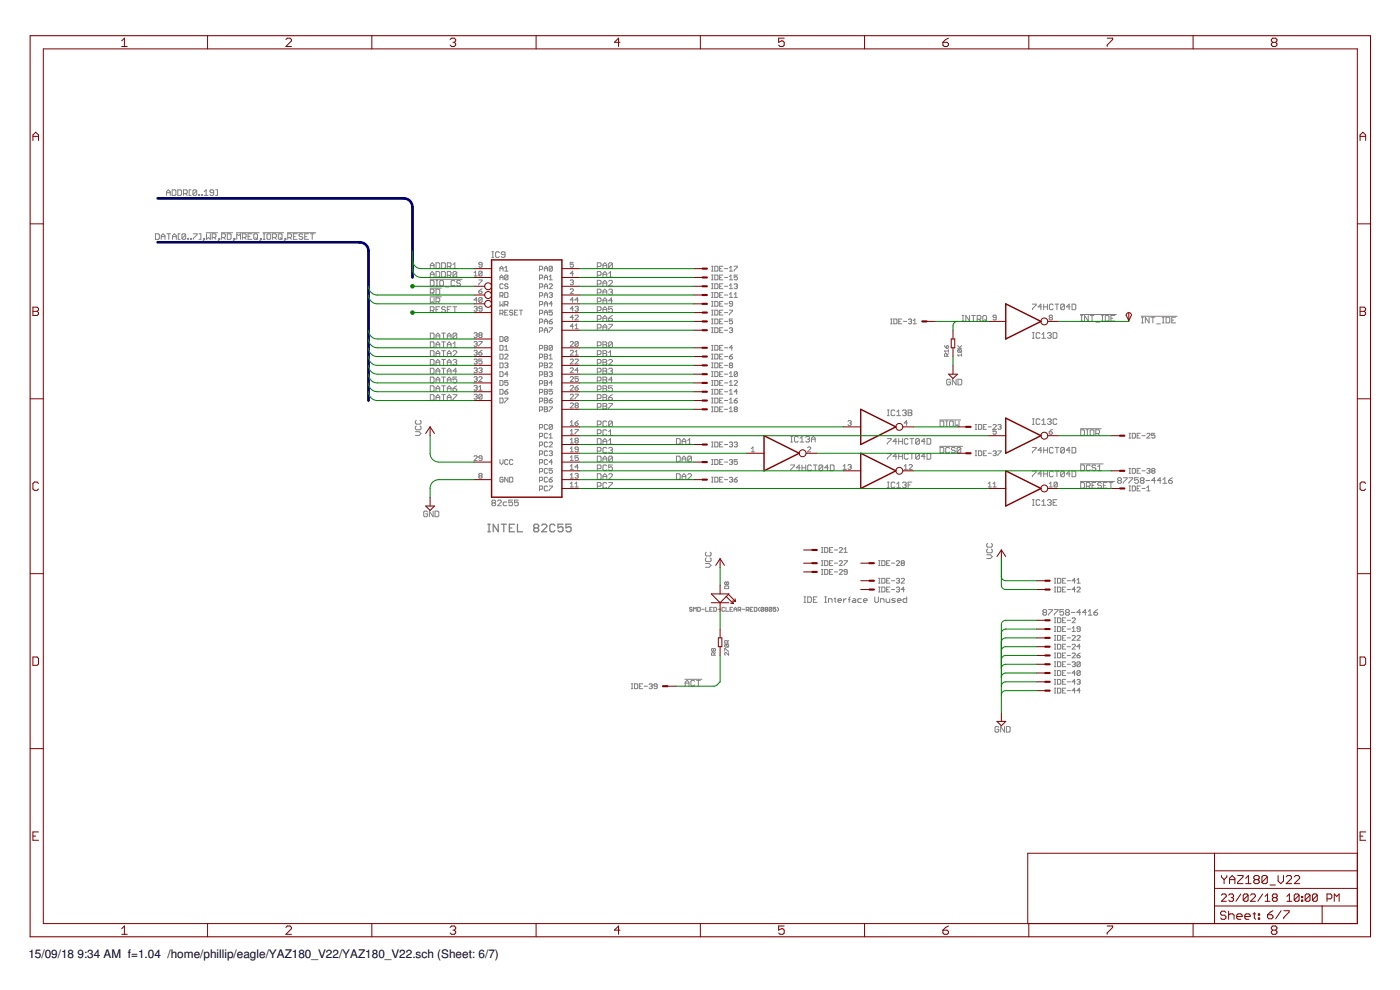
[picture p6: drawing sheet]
<svg xmlns="http://www.w3.org/2000/svg" width="420mm" height="297mm" viewBox="0 0 420 297" stroke-linecap="round" stroke-linejoin="round" font-family="sans-serif">
<defs><g id="words">
<g font-size="3.5">
<text x="8.5" y="287.5">15/09/18</text>
<text x="23.2" y="287.5">9:34 AM f=1.04 /home/phillip/eagle/YAZ180_V22/YAZ180_V22.sch (Sheet: 6/7)</text>
</g>
</g></defs>
<g fill="none" stroke="#808080" stroke-width=".38">
<path d="M146.4 159.6h.8M146.4 157.3h.8M146.8 157.3v2.3M149.5 157.3v2.3l-1.5-2.3v2.3M150.5 157.3h1.5M151.2 157.3v2.3M152.9 158.4h.7M154.4 157.3h-1.5v2.3h1.5M155.3 157.3v2.3h1.5M160.5 158.4l-.4 .4v.4l.4 .4h.8l.4-.4v-.4l-.4-.4M160.5 158.4l-.4-.4v-.3l.4-.4h.8l.4 .4v.3l-.4 .4M160.5 158.4h.8"/>
<path d="M162.6 157.7l.4-.4h.7l.4 .4v.3l-1.5 1.6h1.5M166.5 157.7l-.3-.4h-.8l-.4 .4v1.5l.4 .4h.8l.3-.4M169 157.3h-1.6v1.1l.8-.4h.4l.4 .4v.8l-.4 .4h-.8l-.4-.4M171.4 157.3h-1.5v1.1l.7-.4h.4l.4 .4v.8l-.4 .4h-.8l-.3-.4"/>
</g>
<g fill="none" stroke="#808080" stroke-width=".3">
<path d="M50 58.6v-1.1l.5-.5 .6 .5v1.1M50 57.8h1.1M51.7 57h.8l.3 .2v1.2l-.3 .2h-.8zM53.4 57h.8l.3 .2v1.2l-.3 .2h-.8zM55.1 58.1h.8l.3-.3v-.6l-.3-.2h-.8v1.6M55.6 58.1l.6 .5M57.3 57h-.5v1.6h.5M59 57.2v1.2l-.3 .2h-.5l-.3-.2M59 57.2l-.3-.2h-.5l-.3 .2v1.2M59 57.2l-1.1 1.2M59.6 58.4h.3v.2h-.3zM60.5 58.4h.2v.2h-.2z"/>
<path d="M61.3 58.6h1.1M61.3 57.5l.6-.5v1.6M64.1 57.8h-.8l-.3-.3 .3-.5h.5l.3 .2v1.2l-.3 .2h-.5l-.3-.2M64.7 57h.6v1.6h-.6M46.7 70.1h.8l.3 .3v1.1l-.3 .3h-.8zM48.4 71.8v-1.1l.5-.6 .6 .6v1.1M48.4 71h1.1M50.1 70.1h1.1M50.7 70.1v1.7M51.8 71h1.1M51.8 71.8v-1.1l.5-.6 .6 .6v1.1M54 70.1h-.5v1.7h.5"/>
<path d="M55.7 70.4v1.1l-.2 .3h-.6l-.3-.3M55.7 70.4l-.2-.3h-.6l-.3 .3v1.1M55.7 70.4l-1.1 1.1M56.3 71.5h.3v.3h-.3zM57.2 71.5h.2v.3h-.2zM58 70.1h1.1v.3l-1.1 1.1v.3M59.7 70.1h.6v1.7h-.6M61.1 71.5h.3v.3h-.3zM61.4 71.8l-.5 .6M61.9 69.8h3.4M62 70.1v1.7l.5-.5 .6 .5v-1.7M63.7 71.3h.8l.3-.3v-.6l-.3-.3h-.8v1.7"/>
<path d="M64.2 71.3l.6 .5M65.7 71.5h.3v.3h-.3zM66 71.8l-.6 .6M66.4 69.8h3.4M66.5 71.3h.9l.2-.3v-.6l-.2-.3h-.9v1.7M67.1 71.3l.5 .5M68.2 70.1h.9l.2 .3v1.1l-.2 .3h-.9zM70.2 71.5h.3v.3h-.3zM70.5 71.8l-.6 .6M71 69.8h6.8M71.1 71.8v-1.7l.5 .6 .6-.6v1.7M72.7 71.3h.9l.3-.3v-.6l-.3-.3h-.9v1.7"/>
<path d="M73.3 71.3l.6 .5M74.4 71h.6M75.6 70.1h-1.2v1.7h1.2M76.2 70.4l.2-.3h.6l.3 .3v1.1l-.3 .3h-.6l-.2-.3zM76.7 71.3l.6 .5M78.1 71.5h.3v.3h-.3zM78.4 71.8l-.5 .6M78.9 69.8h6.2M79 71.8h.5M79 70.1h.5M79.3 70.1v1.7M80.1 70.4l.3-.3h.6l.2 .3v1.1l-.2 .3h-.6l-.3-.3z"/>
<path d="M81.8 71.3h.9l.3-.3v-.6l-.3-.3h-.9v1.7M82.4 71.3l.6 .5M83.5 70.4l.3-.3h.6l.2 .3v1.1l-.2 .3h-.6l-.3-.3zM84.1 71.3l.5 .5M85.5 71.5h.3v.3h-.3zM85.8 71.8l-.6 .6M86.3 69.8h8.5M86.4 71.3h.8l.3-.3v-.6l-.3-.3h-.8v1.7M86.9 71.3l.6 .5M88.1 71h.5M89.2 70.1h-1.1v1.7h1.1M90.9 70.4l-.3-.3h-.6l-.3 .3 .3 .6h.6l.3 .3-.3 .5h-.6l-.3-.3"/>
<path d="M91.5 71h.5M92.6 70.1h-1.1v1.7h1.1M93.2 70.1h1.1M93.7 70.1v1.7M129.1 79.7h1.2M130.9 78.8h.8l.3 .3v1.1l-.3 .3h-.8zM132.5 78.8h.9l.3 .3v1.1l-.3 .3h-.9zM134.2 80h.9l.3-.3v-.6l-.3-.3h-.9v1.7M134.8 80l.6 .5M136 79.4l.5-.6v1.7M144.7 79.5h-.7l-.3-.3 .3-.5h.4l.3 .3v.9l-.3 .3h-.4l-.3-.3M147.6 77.2h.6"/>
<path d="M147.6 75.5h.6M147.9 75.5v1.7M149.9 75.8l-.3-.3h-.6l-.3 .3v1.2l.3 .2h.6l.3-.2M151.6 76.4h-.9l-.3-.3 .3-.6h.6l.3 .3v1.2l-.3 .2h-.6l-.3-.2M172.1 78.7h-1v.8l.5-.3 .5 .3-.2 .7h-.5l-.3-.3M179.3 80h.8l.3-.3v-.6l-.3-.3h-.8v1.7M181 79.7h1.1M183.8 79.1l-.3-.3h-.6l-.2 .3v1.1M183.8 79.1v1.1l-.3 .3h-.6l-.2-.3M183.8 79.1l-1.1 1.1M213.5 79.9h.5M213.8 79.9v1.4"/>
<path d="M214.5 79.9h.7l.3 .2v1l-.3 .2h-.7zM216.9 79.9h-.9v1.4h.9M220.3 79.9h1l-1 1.4M129.1 86.4h3.4M129.1 89.1h3.4M129.1 83.8h9.6M129.1 93.2h.9l.3-.3v-.6l-.3-.3h-.9v1.7M129.1 80.5v-1.1l.6-.6 .6 .6v1.1M129.1 83.2v-1.2l.6-.5 .6 .5v1.2M129.1 84.1h.9l.3 .3v1.1l-.3 .3h-.9zM129.1 87.9h.9l.3-.3v-.6l-.3-.2h-.9v1.6M129.1 89.4v1.7l.6-.6 .6 .6v-1.7"/>
<path d="M129.1 99.9h.9l.3 .3v1.1l-.3 .3h-.9zM129.1 82.3h1.2M129.7 87.9l.6 .5M129.7 93.2l.6 .5M130.9 92.9h.5M130.9 81.5h.8l.3 .3v1.1l-.3 .3h-.8zM130.9 86.8h.8l.3 .2v1.2l-.3 .2h-.8zM130.9 90.5h.8l.3-.3v-.5l-.3-.3h-.8v1.7M130.9 85.8h.5M130.9 84.1h.5M131.1 84.1v1.7M131.4 90.5l.6 .6"/>
<path d="M132 92h-1.1v1.7h1.1M132 84.4l.2-.3h.6l.3 .3v1.1l-.3 .3h-.6l-.2-.3zM132.5 81.5h.9l.3 .3v1.1l-.3 .3h-.9zM132.5 99.9h1.2M133.1 99.9v1.7M133.7 92.3l-.3-.3h-.6l-.3 .3 .3 .6h.6l.3 .3-.3 .5h-.6l-.3-.3M133.7 86.1h1.1M134.2 92.9h.6M134.2 82.6h.9l.3-.3v-.5l-.3-.3h-.9v1.7M134.8 82.6l.6 .6M135.4 92h-1.2v1.7h1.2M136 92h1.1"/>
<path d="M136 80.5h1.1M136.5 84.4l-.3-.3h-.5l-.3 .3v1.1l.3 .3h.5l.3-.3M136.5 92v1.7M137.1 81.8v1.1l-.3 .3h-.6l-.2-.3M137.1 81.8l-.3-.3h-.6l-.2 .3v1.1M137.1 81.8l-1.1 1.1M138.2 84.4l-.3-.3h-.5l-.3 .3 .3 .6h.5l.3 .2-.3 .6h-.5l-.3-.3M142.3 81.9l.4-.5v1.4M142.3 82.8h.9M142.3 92.2l.2-.3h.5l.2 .3-.2 .4M142.7 92.6h.3M143 92.6l.2 .3-.2 .5h-.5l-.2-.3"/>
<path d="M143.2 90h-.9l.7-.7v1.4M143.7 84h1l-1 1.4M143.7 87.4h.7l.3 .4-.3 .3h-.4l-.3-.3zM144.7 81.6v1l-.3 .2-.7-.2M144.7 81.6l-.3-.2-.7 .2v1M144.7 89.5l-.3-.2-.7 .2v1M144.7 92.6h-.7l-.3-.2 .3-.5h.4l.3 .3v.9l-.3 .3h-.4l-.3-.3M144.7 89.5v1l-.3 .2-.7-.2M144.7 81.6l-1 1M144.7 86.6l-1 .8M144.7 89.5l-1 1M150 81.3v-.9l.5-.5 .5 .5v.9"/>
<path d="M150 84v-1l.5-.5 .5 .5v1M150 88.8h.7l.3-.3-.3-.7h-.7v1.4M150 90.4v1.5l.5-.5 .5 .5v-1.5M150 94h.7l.3-.2-.3-.7h-.7v1.4M150 83.2h1M150 80.6h1M150.5 88.8l.5 .4M150.5 94l.5 .5M151 85.4l-.3-.2h-.4l-.3 .2v1l.3 .2h.4l.3-.2M151.5 87.8h.7l.2 .2v1l-.2 .2h-.7zM151.5 91.4h.7l.2-.7-.2-.3h-.7v1.5M151.5 81.3h.9"/>
<path d="M151.5 80.4l.5-.5v1.4M151.5 93.8h.5M152 91.4l.4 .5M152.4 82.8l-.2-.3-.7 .3v.9M152.4 85.4l-.2-.2h-.5l-.2 .2 .2 .5 .7 .2-.2 .5h-.5l-.2-.2M152.4 93.1h-.9v1.4h.9M152.4 82.8v.9l-.2 .3-.7-.3M152.4 82.8l-.9 .9M153.9 93.3l-.2-.2h-.5l-.3 .2 .3 .5h.5l.2 .2-.2 .5h-.5l-.3-.2M154.4 93.8h.5M155.4 93.1h-1v1.4h1M155.9 93.1h.9"/>
<path d="M156.3 93.1v1.4M161.9 83.5h.7l.3-.7-.3-.3h-.7v1.5M161.9 86.1h.7l.3-.2-.3-.7h-.7v1.4M161.9 96.7h.7l.3-.8-.3-.2h-.7v1.5M161.9 80.9h.7l.3-.3-.3-.7h-.7v1.4M161.9 88.8h.7l.3-.3-.3-.7h-.7v1.4M161.9 91.4h.7l.3-.7-.3-.3h-.7v1.5M161.9 94h.7l.3-.2-.3-.7h-.7v1.4M161.9 99.3h.7l.3-.2-.3-.8h-.7v1.5M163.4 83.2h.9M163.4 80.6h.9M163.4 85.9h.9"/>
<path d="M163.4 81.3v-.9l.4-.5 .5 .5v.9M163.4 84v-1l.4-.5 .5 .5v1M163.4 86.6v-1l.4-.4 .5 .4v1M163.4 89.2v-.9l.4-.5 .5 .5v.9M163.4 91.9v-1l.4-.5 .5 .5v1M163.4 94.5v-.9l.4-.5 .5 .5v.9M163.4 97.2v-1l.4-.5 .5 .5v1M163.4 99.8v-1l.4-.5 .5 .5v1M163.4 88.5h.9M163.4 91.2h.9M163.4 93.8h.9M163.4 96.4h.9"/>
<path d="M163.4 99.1h.9M164.8 84h1M164.8 85.4l.3-.2h.4l.3 .2-1 1.2h1M164.8 96.4h.7l.3 .5-.7 .3-.3-.3zM164.8 98.3h1l-1 1.5M164.8 88l.7-.2 .3 .2-.3 .5M164.8 83l.5-.5v1.5M165.3 88.5h.2M165.5 88.5l.3 .3-.3 .4-.7-.2M165.8 80.1v1l-.3 .2h-.4l-.3-.2M165.8 80.1l-.3-.2h-.4l-.3 .2v1M165.8 93.1h-1v.7l.5-.2 .5 .2-.3 .7h-.4l-.3-.2"/>
<path d="M165.8 80.1l-1 1M165.8 91.2h-1l.7-.8v1.5M165.8 95.7l-1 .7M171.1 84.2l.3-.2h.5l.2 .2-.2 .5M171.1 86.9l.3-.3h.5l.2 .3-1 1.2h1M171.6 84.7h.3M171.9 84.7l.2 .3-.2 .4-.8-.2M172.1 90h-1l.8-.7v1.4M172.1 82.1h-1l.8-.7v1.4M172.1 92.6h-1l.8-.7v1.5M172.1 95.3h-1l.8-.7v1.4M172.1 97.9h-1l.8-.7v1.4"/>
<path d="M172.6 94.8l.2-.2 .7 .2v.2l-.9 1h.9M172.6 92.2l.2-.3h.5l.2 .3-.2 .4M172.6 97.7l.5-.5v1.4M172.6 98.6h.9M173.1 92.6h.2M173.3 92.6l.2 .3-.2 .5h-.5l-.2-.3M173.5 90h-.9l.7-.7v1.4M179.3 93.2h.8l.3-.3v-.6l-.3-.3h-.8v1.7M179.3 90.5h.8l.3-.3v-.5l-.3-.3h-.8v1.7M179.3 98.4h.8l.3-.3v-.5l-.3-.3h-.8v1.7M179.3 85.2h.8l.3-.2v-.6l-.3-.3h-.8v1.7M179.3 82.6h.8l.3-.3v-.5l-.3-.3h-.8v1.7"/>
<path d="M179.3 87.9h.8l.3-.3v-.6l-.3-.2h-.8v1.6M179.3 95.8h.8l.3-.3v-.5l-.3-.3h-.8v1.7M181 92.9h1.1M181 85.8v-1.1l.5-.6 .6 .6v1.1M181 96.4v-1.2l.5-.5 .6 .5v1.2M181 82.3h1.1M181 85h1.1M181 80.5v-1.1l.5-.6 .6 .6v1.1M181 83.2v-1.2l.5-.5 .6 .5v1.2M181 88.4v-1.1l.5-.5 .6 .5v1.1M181 91.1v-1.1l.5-.6 .6 .6v1.1M181 93.7v-1.1l.5-.6 .6 .6v1.1"/>
<path d="M181 99v-1.1l.5-.6 .6 .6v1.1M181 87.6h1.1M181 90.2h1.1M181 95.5h1.1M181 98.1h1.1M182.7 83.2h1.1M182.7 87l.2-.2h.6l.3 .2-.3 .6M182.7 84.4l.2-.3h.6l.3 .3v.3l-1.1 1.1h1.1M182.7 95.5h.8l.3 .6-.3 .3h-.6l-.2-.3zM182.7 97.3h1.1v.3l-1.1 1.1v.3M182.7 82l.5-.5v1.7M183.2 87.6h.3"/>
<path d="M183.5 87.6l.3 .3-.3 .5h-.6l-.2-.2M183.8 92h-1.1v.9l.8-.3 .3 .3v.5l-.3 .3h-.6l-.2-.3M183.8 94.7l-1.1 .8M183.8 90.2h-1.1l.8-.8v1.7M213.5 82.5h.5M213.5 84h.5M213.5 81.3h.5M213.5 85.2h.5M213.5 86.6h.5M213.5 99.8h.5M213.5 87.8h.5M213.5 89.2h.5"/>
<path d="M213.5 90.4h.5M213.5 93.1h.5M213.5 94.5h.5M213.5 91.9h.5M213.5 95.7h.5M213.5 97.2h.5M213.5 98.3h.5M213.8 82.5v1.5M213.8 85.2v1.4M213.8 87.8v1.4M213.8 90.4v1.5M213.8 93.1v1.4"/>
<path d="M213.8 95.7v1.5M213.8 98.3v1.5M214.5 82.5h.7l.3 .3v.9l-.3 .3h-.7zM214.5 85.2h.7l.3 .2v1l-.3 .2h-.7zM214.5 98.3h.7l.3 .3v.9l-.3 .3h-.7zM214.5 87.8h.7l.3 .2v1l-.3 .2h-.7zM214.5 90.4h.7l.3 .3v1l-.3 .2h-.7zM214.5 93.1h.7l.3 .2v1l-.3 .2h-.7zM214.5 95.7h.7l.3 .2v1l-.3 .3h-.7zM216 83.2h.5M216 80.6h.5M216 85.9h.5"/>
<path d="M216 88.5h.5M216 91.2h.5M216 93.8h.5M216 96.4h.5M216 99.1h.5M216.9 82.5h-.9v1.5h.9M216.9 85.2h-.9v1.4h.9M216.9 98.3h-.9v1.5h.9M216.9 87.8h-.9v1.4h.9M216.9 90.4h-.9v1.5h.9M216.9 93.1h-.9v1.4h.9M216.9 95.7h-.9v1.5h.9"/>
<path d="M217.4 83.2h1M217.4 80.6h1M217.4 85.9h1M217.4 88.5h1M217.4 91.2h1M217.4 93.8h1M217.4 96.4h1M217.4 99.1h1M218.9 84h1M218.9 81.3h1M218.9 86.6h1M218.9 89.2h1"/>
<path d="M218.9 93.1h1l-1 1.4M218.9 98.6l.2-.3h.5l.3 .3-.3 .5M218.9 88.3l.5-.5v1.4M218.9 80.4l.5-.5v1.4M218.9 83l.5-.5v1.5M218.9 85.6l.5-.4v1.4M219.4 99.1h.2M219.6 99.1l.3 .2-.3 .5h-.5l-.2-.3M219.9 91.2h-.8l-.2-.3 .2-.5 .8 .3v1l-.3 .2-.7-.2M219.9 95.7h-1v.7l.7-.2 .3 .2v.5l-.3 .3-.7-.3M220.3 85.4l.3-.2h.5l.2 .2-.2 .5M220.3 89.2h1"/>
<path d="M220.3 88.3l.5-.5v1.4M220.8 85.9h.3M221.1 85.9l.2 .2-.2 .5h-.5l-.3-.2M221.3 82.5h-1v.7l.5-.2 .5 .2-.2 .8-.8-.3M267.3 95.7h.5M267.3 97.2h.5M267.5 95.7v1.5M268.2 95.7h.8l.2 .2v1l-.2 .3h-.8zM269.7 96.4h.5M270.7 95.7h-1v1.5h1M271.1 96.4h1M272.6 95.9l.7-.2 .3 .2-.3 .5"/>
<path d="M273.1 96.4h.2M273.3 96.4l.3 .3-.3 .5-.7-.3M274.1 97.2h.9M274.1 96.2l.5-.5v1.5M288.7 94.7h.6M288.7 96.4h.6M289 94.7v1.7M291 94.7v1.7l-1.1-1.7v1.7M291.6 94.7h1.1M292.1 94.7v1.7M293.3 95.8h.8l.3-.3v-.5l-.3-.3h-.8v1.7M293.8 95.8l.6 .6"/>
<path d="M295.3 94.7h.5l.3 .3v1.1l-.3 .3h-.5l-.3-.3v-1.1zM295.5 95.8l.6 .6M299 95.3h-.7l-.3-.3 .3-.4 .7 .2v1l-.3 .2-.7-.2M309.8 91.2h1.2v.3l-1.2 1.1v.3M309.8 99.8h.6M310.1 99.8v1.7M312.7 92.1h-1.2l.9-.9v1.7M313.2 91.2v1.7M313.2 92.1h1.1M314.3 91.2v1.7M315.1 95.3l-.2 .2 .2 .5 .7-.2-.2-.5M315.1 95.3l-.2-.3 .2-.4 .7 .2-.2 .5"/>
<path d="M315.1 95.3h.5M316.1 91.5l-.3-.3h-.6l-.3 .3v1.1l.3 .3h.6l.3-.3M316.1 99.8h.8l.3 .3v1.1l-.3 .3h-.8zM316.6 91.2h1.2M317.2 91.2v1.7M319.4 91.5l-.2-.3h-.6l-.3 .3v1.1M319.4 91.5v1.1l-.2 .3h-.6l-.3-.3M319.4 91.5l-1.1 1.1M321.2 92.1h-1.2l.9-.9v1.7M321.7 91.2h.9l.3 .3v1.1l-.3 .3h-.9zM324.3 94.4h10.7M324.3 94.7h.6"/>
<path d="M324.3 96.4h.6M324.6 94.7v1.7M326.6 94.7v1.7l-1.1-1.7v1.7M327.2 94.7h1.1M327.7 94.7v1.7M328.9 96.6h1.1M330.6 94.7h.5M330.6 96.4h.5M330.9 94.7v1.7M331.7 94.7h.8l.3 .3v1.1l-.3 .3h-.8zM333.4 95.5h.6M334.5 94.7h-1.1v1.7h1.1"/>
<path d="M342.5 94.9h10.8M342.6 96.9h.6M342.6 95.2h.6M342.9 95.2v1.7M344.8 95.2v1.7l-1.1-1.7v1.7M345.4 95.2h1.1M346 95.2v1.7M347.1 97.2h1.2M348.8 96.9h.6M348.8 95.2h.6M349.1 95.2v1.7M349.9 95.2h.9l.3 .3v1.1l-.3 .3h-.9z"/>
<path d="M351.7 96h.5M352.8 95.2h-1.1v1.7h1.1M129.1 105.2h.9l.3 .3v1.1l-.3 .3h-.9zM129.1 102.6h.9l.3 .3v1.1l-.3 .3h-.9zM129.1 107.9h.9l.3 .2v1.2l-.3 .2h-.9zM129.1 110.5h.9l.3 .3v1.1l-.3 .3h-.9zM129.1 113.1h.9l.3 .3v1.1l-.3 .3h-.9zM129.1 115.8h.9l.3 .3v1.1l-.3 .3h-.9zM129.1 118.4h.9l.3 .3v1.1l-.3 .3h-.9zM130.9 101.6v-1.1l.5-.6 .6 .6v1.1M130.9 104.3v-1.2l.5-.5 .6 .5v1.2M130.9 106.9v-1.1l.5-.6 .6 .6v1.1"/>
<path d="M130.9 109.5v-1.1l.5-.5 .6 .5v1.1M130.9 112.2v-1.1l.5-.6 .6 .6v1.1M130.9 114.8v-1.1l.5-.6 .6 .6v1.1M130.9 117.5v-1.2l.5-.5 .6 .5v1.2M130.9 100.8h1.1M130.9 103.4h1.1M130.9 106.1h1.1M130.9 108.7h1.1M130.9 111.3h1.1M130.9 114h1.1M130.9 116.6h1.1M130.9 119.3h1.1"/>
<path d="M132.5 102.6h1.2M132.5 105.2h1.2M132.5 107.9h1.2M132.5 110.5h1.2M132.5 113.1h1.2M132.5 115.8h1.2M132.5 118.4h1.2M133.1 102.6v1.7M133.1 105.2v1.7M133.1 107.9v1.6M133.1 110.5v1.7M133.1 113.1v1.7"/>
<path d="M133.1 115.8v1.7M133.1 118.4v1.7M134.2 101.6v-1.1l.6-.6 .6 .6v1.1M134.2 104.3v-1.2l.6-.5 .6 .5v1.2M134.2 106.9v-1.1l.6-.6 .6 .6v1.1M134.2 109.5v-1.1l.6-.5 .6 .5v1.1M134.2 112.2v-1.1l.6-.6 .6 .6v1.1M134.2 114.8v-1.1l.6-.6 .6 .6v1.1M134.2 117.5v-1.2l.6-.5 .6 .5v1.2M134.2 100.8h1.2M134.2 103.4h1.2M134.2 106.1h1.2"/>
<path d="M134.2 108.7h1.2M134.2 111.3h1.2M134.2 114h1.2M134.2 116.6h1.2M134.2 119.3h1.2M136 105.5l.2-.3h.6l.3 .3v.3l-1.1 1.1h1.1M136 103.1l.5-.5v1.7M136 116.6h.8l.3 .6-.3 .3h-.6l-.2-.3zM136 118.4h1.1v.3l-1.1 1.1v.3M136 108.1l.2-.2h.6l.3 .2-.3 .6M136 104.3h1.1M136.5 108.7h.3"/>
<path d="M136.8 108.7l.3 .3-.3 .5h-.6l-.2-.2M137.1 100.2l-.3-.3h-.6l-.2 .3v1.1M137.1 113.1h-1.1v.9l.8-.3 .3 .3v.5l-.3 .3h-.6l-.2-.3M137.1 100.2v1.1l-.3 .3h-.6l-.2-.3M137.1 100.2l-1.1 1.1M137.1 111.3h-1.1l.8-.8v1.7M137.1 115.8l-1.1 .8M142.3 113.3l.2-.3h.5l.2 .3-.2 .4M142.3 100.1l.2-.3h.5l.2 .3-.2 .4M142.3 102.7l.7-.2 .2 .2-.2 .5M142.3 105.3l.2-.2h.5l.2 .2-.2 .5M142.3 108l.7-.3 .2 .3-.2 .5"/>
<path d="M142.3 110.6l.7-.2 .2 .2-.2 .5M142.3 115.9l.7-.2 .2 .2-.2 .5M142.3 118.5l.2-.2h.5l.2 .2-.2 .5M142.7 100.5h.3M142.7 103.2h.3M142.7 105.8h.3M142.7 108.5h.3M142.7 111.1h.3M142.7 113.7h.3M142.7 116.4h.3M142.7 119h.3M143 105.8l.2 .3-.2 .5h-.5l-.2-.3"/>
<path d="M143 100.5l.2 .3-.2 .5h-.5l-.2-.3M143 103.2l.2 .2-.2 .5-.7-.2M143 108.5l.2 .2-.2 .5h-.5l-.2-.3M143 111.1l.2 .2-.2 .5-.7-.2M143 113.7l.2 .3-.2 .5h-.5l-.2-.3M143 116.4l.2 .2-.2 .5-.7-.2M143 119l.2 .3-.2 .4-.7-.2M143.7 105.8h.7l.3 .5-.3 .3h-.4l-.3-.3zM143.7 102.5h1l-1 1.4M143.7 110.6l.7-.2 .3 .2-.3 .5M143.7 113.3l.3-.3h.4l.3 .3-1 1.2h1M143.7 117.1h1"/>
<path d="M143.7 116.1l.5-.4v1.4M144 100.5l-.3-.2 .3-.5h.4l.3 .3-.3 .4M144 100.5l-.3 .3 .3 .5h.4l.3-.3-.3-.5M144 100.5h.4M144.2 111.1h.2M144.4 111.1l.3 .2-.3 .5-.7-.2M144.7 107.7h-1v.8l.5-.3 .5 .3-.3 .7h-.4l-.3-.3M144.7 118.5l-.3-.2h-.4l-.3 .2v1M144.7 118.5v1l-.3 .2-.7-.2M144.7 105.1l-1 .7M144.7 118.5l-1 1M150 103.6h.7l.3 .3v.9l-.3 .3h-.7z"/>
<path d="M150 101h.7l.3 .2v1l-.3 .2h-.7zM150 106.3h.7l.3 .2v1l-.3 .2h-.7zM150 108.9h.7l.3 .2v1l-.3 .2h-.7zM150 111.5h.7l.3 .3v1l-.3 .2h-.7zM150 114.2h.7l.3 .2v1l-.3 .2h-.7zM150 116.8h.7l.3 .3v.9l-.3 .3h-.7zM150 119.4h.7l.3 .3v.9l-.3 .3h-.7zM151.5 109.1l.7-.2 .2 .2-.2 .5M151.5 117.5h.7l.2 .5-.7 .3-.2-.3zM151.5 119.4h.9l-.9 1.5M151.5 106.5l.2-.2h.5l.2 .2-.9 1.2h.9M151.5 104.1l.5-.5v1.5"/>
<path d="M151.5 105.1h.9M152 109.6h.2M152.2 109.6l.2 .3-.2 .4-.7-.2M152.4 114.2h-.9v.7l.5-.2 .4 .2-.2 .7h-.5l-.2-.2M152.4 101.2l-.2-.2-.7 .2v1M152.4 101.2v1l-.2 .2h-.5l-.2-.2M152.4 101.2l-.9 1M152.4 112.3h-.9l.7-.8v1.5M152.4 116.8l-.9 .7M161.9 104.6h.7l.3-.7-.3-.3h-.7v1.5M161.9 107.2h.7l.3-.2-.3-.7h-.7v1.4M161.9 109.9h.7l.3-.8-.3-.2h-.7v1.4"/>
<path d="M161.9 112.5h.7l.3-.2-.3-.8h-.7v1.5M161.9 115.1h.7l.3-.2-.3-.7h-.7v1.4M161.9 117.8h.7l.3-.7-.3-.3h-.7v1.5M163.4 116.8h.7l.2 .3-.2 .4 .2 .5-.2 .3h-.7zM163.4 103.6h.7l.2 .3-.2 .5 .2 .4-.2 .3h-.7zM163.4 106.3h.7l.2 .2-.2 .5 .2 .5-.2 .2h-.7zM163.4 108.9h.7l.2 .2-.2 .5 .2 .5-.2 .2h-.7zM163.4 109.6h.7M163.4 111.5h.7l.2 .3-.2 .5 .2 .5-.2 .2h-.7zM163.4 112.3h.7M163.4 114.2h.7l.2 .2-.2 .5 .2 .5-.2 .2h-.7zM163.4 117.5h.7"/>
<path d="M163.4 119.4h.7l.2 .3-.2 .5 .2 .4-.2 .3h-.7zM163.4 104.4h.7M163.4 107h.7M163.4 114.9h.7M164.8 107.7h1M164.8 109.1l.3-.2 .7 .2v.3l-1 .9h1M164.8 111.8l.3-.3h.4l.3 .3-.3 .5M164.8 106.7l.5-.4v1.4M165.3 112.3h.2M165.5 112.3l.3 .2-.3 .5-.7-.2M165.8 103.9v.9l-.3 .3-.7-.3M165.8 103.9l-.3-.3-.7 .3v.9"/>
<path d="M165.8 116.8h-1v.7l.5-.2 .5 .2-.3 .8-.7-.3M165.8 114.9h-1l.7-.7v1.4M165.8 103.9l-1 .9M165.8 119.4l-1 .8M171.1 105.3l.3-.2h.5l.2 .2-1 1.3h1M171.1 102.7l.3-.2 .7 .2v.3l-1 .9h1M171.1 108l.3-.3 .7 .3v.2l-1 1h1M171.1 110.6l.3-.2 .7 .2-1 1.2h1M171.1 113.3l.3-.3h.5l.2 .3-1 1.2h1M171.1 115.9l.3-.2 .7 .2v.2l-1 1h1M171.1 118.5l.3-.2h.5l.2 .2-1 1.2h1M172.6 106.6h.9"/>
<path d="M172.6 108l.2-.3 .7 .3v.2l-.9 1h.9M172.6 118.3h.9l-.9 1.4M172.6 116.4h.7l.2 .5-.7 .2-.2-.2zM172.6 105.6l.5-.5v1.5M173.5 102.7l-.2-.2-.7 .2v1M173.5 102.7v1l-.2 .2-.7-.2M173.5 113h-.9v.7l.5-.2 .4 .2-.2 .8h-.5l-.2-.3M173.5 111.1h-.9l.7-.7v1.4M173.5 102.7l-.9 1M173.5 115.7l-.9 .7M179.3 106.3h.8l.3-.2v-.6l-.3-.3h-.8v1.7M179.3 109h.8l.3-.3v-.6l-.3-.2h-.8v1.6"/>
<path d="M179.3 114.3h.8l.3-.3v-.6l-.3-.3h-.8v1.7M179.3 103.7h.8l.3-.3v-.5l-.3-.3h-.8v1.7M179.3 111.6h.8l.3-.3v-.5l-.3-.3h-.8v1.7M179.3 116.9h.8l.3-.3v-.5l-.3-.3h-.8v1.7M179.3 119.5h.8l.3-.2v-.6l-.3-.3h-.8v1.7M181 102.6h.8l.3 .3-.3 .5 .3 .6-.3 .3h-.8zM181 115.8h.8l.3 .3-.3 .5 .3 .6-.3 .3h-.8zM181 105.2h.8l.3 .3-.3 .6 .3 .5-.3 .3h-.8zM181 103.4h.8M181 106.1h.8M181 107.9h.8l.3 .2-.3 .6 .3 .6-.3 .2h-.8zM181 108.7h.8"/>
<path d="M181 110.5h.8l.3 .3-.3 .5 .3 .6-.3 .3h-.8zM181 111.3h.8M181 113.1h.8l.3 .3-.3 .6 .3 .5-.3 .3h-.8zM181 114h.8M181 116.6h.8M181 118.4h.8l.3 .3-.3 .6 .3 .5-.3 .3h-.8zM181 119.3h.8M182.7 110.8l.2-.3h.6l.3 .3-.3 .5M182.7 106.9h1.1M182.7 108.1l.2-.2h.6l.3 .2v.3l-1.1 1.1h1.1M182.7 119.3h.8l.3 .5-.3 .3h-.6l-.2-.3zM182.7 105.8l.5-.6v1.7"/>
<path d="M183.2 111.3h.3M183.5 111.3l.3 .3-.3 .6h-.6l-.2-.3M183.8 115.8h-1.1v.8l.5-.3 .6 .3v.6l-.3 .3h-.6l-.2-.3M183.8 102.9l-1.1 1.1M183.8 102.9v1.1l-.3 .3h-.6l-.2-.3M183.8 102.9l-.3-.3h-.6l-.2 .3v1.1M183.8 114h-1.1l.8-.9v1.7M183.8 118.4l-1.1 .9M213.5 105.1h.5M213.5 103.6h.5M213.5 107.7h.5M213.5 106.3h.5"/>
<path d="M213.5 110.3h.5M213.5 108.9h.5M213.5 113h.5M213.5 111.5h.5M213.5 115.6h.5M213.5 114.2h.5M213.5 118.3h.5M213.5 116.8h.5M213.5 119.4h.5M213.8 103.6v1.5M213.8 106.3v1.4M213.8 108.9v1.4"/>
<path d="M213.8 111.5v1.5M213.8 114.2v1.4M213.8 116.8v1.5M213.8 119.4v1.5M214.5 103.6h.7l.3 .3v.9l-.3 .3h-.7zM214.5 106.3h.7l.3 .2v1l-.3 .2h-.7zM214.5 108.9h.7l.3 .2v1l-.3 .2h-.7zM214.5 111.5h.7l.3 .3v1l-.3 .2h-.7zM214.5 114.2h.7l.3 .2v1l-.3 .2h-.7zM214.5 116.8h.7l.3 .3v.9l-.3 .3h-.7zM214.5 119.4h.7l.3 .3v.9l-.3 .3h-.7zM216 109.6h.5"/>
<path d="M216 112.3h.5M216 117.5h.5M216 104.4h.5M216 107h.5M216 114.9h.5M216.9 103.6h-.9v1.5h.9M216.9 106.3h-.9v1.4h.9M216.9 108.9h-.9v1.4h.9M216.9 111.5h-.9v1.5h.9M216.9 114.2h-.9v1.4h.9M216.9 116.8h-.9v1.5h.9M216.9 119.4h-.9v1.5h.9"/>
<path d="M217.4 109.6h1M217.4 112.3h1M217.4 117.5h1M217.4 104.4h1M217.4 107h1M217.4 114.9h1M218.9 107h.7l.3 .5-.3 .2h-.5zM218.9 113h1M218.9 115.6h1M218.9 118.3h1M218.9 112l.5-.5v1.5M218.9 114.7l.5-.5v1.4"/>
<path d="M218.9 117.3l.5-.5v1.5M218.9 119.9l.5-.5v1.5M219.1 109.6l-.2 .3 .2 .4 .8-.2-.3-.5M219.1 109.6l-.2-.2 .2-.5 .8 .2-.3 .5M219.1 109.6h.5M219.9 104.4h-1l.7-.8v1.5M219.9 106.3l-1 .7M220.3 114.4l.3-.2 .7 .2v.3l-1 .9h1M221.3 111.8v1l-.2 .2-.8-.2M221.3 111.8l-.2-.3h-.5l-.3 .3v1M221.3 117.5h-1l.8-.7v1.5M221.3 111.8l-1 1"/>
<path d="M221.3 119.4l-1 .8M283.4 103.7l.6 .8M284.2 103.7l.4 .2-.2 .6h-.4zM284.2 106.9v-.6l-.6-.2-.2 .8h1.2M284.6 106.1l-.4 .4M284.6 105.3h-1.2l.4 .4M284.6 104.9v.8M285.2 114.1l-.2-.3h-.6l-.3 .3v1.1l.3 .3h.6l.2-.3v-.6h-.5M286.9 113.8v1.7l-1.1-1.7v1.7M287.4 104.5h1.2M287.4 103.7l.8 .8M287.5 113.8h.9l.2 .3v1.1l-.2 .3h-.9z"/>
<path d="M287.6 104.9l1 .2-.2 .6M287.6 104.9l-.2 .6 .2 .2h.8M287.6 104.9l.8 .8M288.6 106.5h-1.2l.4 .4M288.6 106.1v.8M288.6 103.7l-.6 .6M309.8 101.5h.6M312.1 100.1l-.3-.3h-.6l-.2 .3v1.1l.2 .3h.6l.3-.3M312.7 100.4l.5-.6v1.7M312.7 101.5h1.1M314.4 100.1l.2-.3h.6l.3 .3-.3 .5M314.9 100.6h.3"/>
<path d="M315.2 100.6l.3 .3-.3 .6h-.6l-.2-.3M124.7 129.5h1.1l.5 .6-.5 .5h-1.1M124.9 127.8l-.2 .3v.6l.2 .2h1.2l.2-.2v-.6l-.2-.3M124.9 126.1l-.2 .3v.6l.2 .3h1.2l.2-.3v-.6l-.2-.3M130.9 120.1v-1.1l.5-.6 .6 .6v1.1M134.2 120.1v-1.1l.6-.6 .6 .6v1.1M142.3 137l.2-.2 .7 .2-.9 1.2h.9M144.7 137.5h-.7l-.3-.3 .3-.4 .7 .2v1l-.3 .2-.7-.2M150 137.9v1l.5 .5 .5-.5v-1M152.4 138.2l-.2-.3h-.5l-.2 .3v.9l.2 .3 .7-.3M153.9 138.2l-.2-.3h-.5l-.3 .3v.9l.3 .3 .7-.3M161.9 128.3h.7l.3-.2-.3-.7h-.7v1.4"/>
<path d="M161.9 131h.7l.3-.8-.3-.2h-.7v1.4M161.9 136.2h.7l.3-.2-.3-.7h-.7v1.4M161.9 120.4h.7l.3-.2-.3-.8h-.7v1.5M161.9 123.1h.7l.3-.3-.3-.7h-.7v1.4M161.9 133.6h.7l.3-.2-.3-.8h-.7v1.5M161.9 138.9h.7l.3-.3-.3-.7h-.7v1.5M163.4 122.1h.7l.2 .2-.2 .5 .2 .5-.2 .2h-.7zM163.4 120.2h.7M163.4 122.8h.7M164.3 138.2l-.2-.3h-.5l-.2 .3v.9l.2 .3 .7-.3M164.3 132.9l-.2-.3h-.5l-.2 .3v.9l.2 .3h.5l.2-.3M164.3 127.6l-.2-.2-.7 .2v1l.2 .2h.5l.2-.2"/>
<path d="M164.3 130.2l-.2-.2-.7 .2v1l.2 .2 .7-.2M164.3 135.5l-.2-.2-.7 .2v1l.2 .2 .7-.2M164.8 120.2h.7l.3 .4-.3 .3h-.4l-.3-.3zM164.8 122.1h1l-1 1.4M164.8 132.9l.3-.3h.4l.3 .3-1 1.2h1M164.8 135.5l.7-.2 .3 .2-.3 .5M164.8 130.5l.5-.5v1.4M164.8 131.4h1M165.3 136h.2M165.5 136l.3 .2-.3 .5-.7-.2M165.8 127.6v1l-.3 .2h-.4l-.3-.2M165.8 127.6l-.3-.2-.7 .2v1"/>
<path d="M165.8 138.6h-1l.7-.7v1.5M165.8 127.6l-1 1M171.1 121.2l.3-.3 .7 .3v.2l-1 1h1M171.1 126.7l.5-.5v1.5M171.1 129.3l.5-.5v1.5M171.1 132l.5-.5v1.4M171.1 134.6l.5-.5v1.5M171.1 137.2l.5-.4v1.4M171.1 139.9l.5-.5v1.4M171.1 127.7h1M171.1 130.3h1M171.1 132.9h1"/>
<path d="M171.1 135.6h1M171.1 138.2h1M172.6 126.9h.7l.2 .5-.2 .3h-.5l-.2-.3zM172.6 128.8h.9l-.9 1.5M172.8 132.2l-.2-.2 .2-.5h.5l.2 .2-.2 .5M172.8 121.6l-.2-.2 .2-.5 .7 .3-.2 .4M172.8 121.6l-.2 .3 .2 .5h.5l.2-.3-.2-.5M172.8 132.2l-.2 .2 .2 .5 .7-.2-.2-.5M172.8 121.6h.5M172.8 132.2h.5M173.5 134.8h-.7l-.2-.2 .2-.5 .7 .2v1l-.2 .3h-.5l-.2-.3M173.5 136.8h-.9v.7l.5-.3 .4 .3-.2 .7-.7-.2"/>
<path d="M173.5 126.2l-.9 .7M179.3 130.1h.8l.3-.3v-.6l-.3-.3h-.8v1.7M179.3 131.6h.8l.3 .3v1.1l-.3 .3h-.8zM179.3 135.4h.8l.3-.3v-.6l-.3-.3h-.8v1.7M179.3 127.4h.8l.3-.2v-.6l-.3-.3h-.8v1.7M179.3 122.2h.8l.3-.3v-.6l-.3-.2h-.8v1.6M179.3 136.9h.8l.3 .3v1.1l-.3 .3h-.8zM181 132.4h1.1M181 133.3v-1.1l.5-.6 .6 .6v1.1M181 121.1h.8l.3 .2-.3 .6 .3 .5-.3 .3h-.8zM181 138.6v-1.2l.5-.5 .6 .5v1.2M181 121.9h.8"/>
<path d="M181 137.7h1.1M182.1 129.2l-.3-.3h-.5l-.3 .3v1.2l.3 .2h.5l.3-.2M182.1 139.8l-.3-.3h-.5l-.3 .3v1.1l.3 .3h.5l.3-.3M182.1 134.5l-.3-.3h-.5l-.3 .3v1.1l.3 .3h.5l.3-.3M182.1 126.6l-.3-.3h-.5l-.3 .3v1.1l.3 .3h.5l.3-.3M182.7 130.6h1.1M182.7 133.3h1.1M182.7 134.5l.2-.3h.6l.3 .3-.3 .6M182.7 121.1h1.1v.2l-1.1 1.1v.3M182.7 129.5l.5-.6v1.7M182.7 132.2l.5-.6v1.7M183.2 135.1h.3"/>
<path d="M183.5 135.1l.3 .3-.3 .5h-.6l-.2-.3M183.8 139.5h-1.1v.9l.5-.3 .6 .3v.5l-.3 .3h-.6l-.2-.3M183.8 126.6l-.3-.3h-.6l-.2 .3v1.1M183.8 137.2l-.3-.3h-.6l-.2 .3v1.1M183.8 126.6v1.1l-.3 .3h-.6l-.2-.3M183.8 137.2v1.1l-.3 .3h-.6l-.2-.3M183.8 137.2l-1.1 1.1M183.8 126.6l-1.1 1.1M203 131.6h.8l.3 .3v1.1l-.3 .3h-.8zM203 136.9h.8l.3 .3v1.1l-.3 .3h-.8zM204.7 132.4h1.1M204.7 133.3v-1.1l.6-.6 .5 .6v1.1"/>
<path d="M204.7 138.6v-1.2l.6-.5 .5 .5v1.2M204.7 137.7h1.1M206.4 133.3h1.1M206.4 132.2l.6-.6v1.7M207.5 137.2v1.1l-.3 .3h-.5l-.3-.3M207.5 137.2l-.3-.3h-.5l-.3 .3v1.1M207.5 137.2l-1.1 1.1M213.5 120.9h.5M213.5 122.1h.5M213.5 123.5h.5M213.5 132.6h.5M213.5 134.1h.5"/>
<path d="M213.5 137.9h.5M213.5 139.4h.5M213.8 122.1v1.4M213.8 132.6v1.5M213.8 137.9v1.5M214.5 122.1h.7l.3 .2v1l-.3 .2h-.7zM214.5 132.6h.7l.3 .3v.9l-.3 .3h-.7zM214.5 137.9h.7l.3 .3v.9l-.3 .3h-.7zM216 120.2h.5M216 122.8h.5M216 138.6h.5M216 133.4h.5"/>
<path d="M216.9 122.1h-.9v1.4h.9M216.9 132.6h-.9v1.5h.9M216.9 137.9h-.9v1.5h.9M217.4 120.2h1M217.4 122.8h1M217.4 138.6h1M217.4 133.4h1M218.9 120.9h1M218.9 123.5h1M218.9 132.9l.2-.3h.5l.3 .3-.3 .5M218.9 138.2l.2-.3h.5l.3 .3-.3 .4M218.9 122.6l.5-.5v1.4"/>
<path d="M219.4 138.6h.2M219.4 133.4h.2M219.6 133.4l.3 .2-.3 .5h-.5l-.2-.3M219.6 138.6l.3 .3-.3 .5-.7-.3M220.3 120.2h.8l.2 .4-.2 .3h-.5zM220.3 132.9l.3-.3h.5l.2 .3-.2 .5M220.6 122.8l-.3-.2 .3-.5 .7 .2-.2 .5M220.6 122.8l-.3 .3 .3 .4 .7-.2-.2-.5M220.6 122.8h.5M220.8 133.4h.3M221.1 133.4l.2 .2-.2 .5h-.5l-.3-.3M221.3 137.9h-1v.7l.5-.2 .5 .2-.2 .8-.8-.3"/>
<path d="M225.5 135.6h.9M225.5 134.6l.5-.5v1.5M237.3 139.5h1.1v.3l-1.1 1.1v.3M237.3 130.9h.5M237.3 132.6h.5M237.6 130.9v1.7M239.5 131.2l-.2-.3h-.6l-.3 .3v1.1l.3 .3h.6l.2-.3M240.1 131.5l.6-.6v1.7M240.1 132.6h1.2M240.7 139.5v1.7M241.8 139.5v1.7M241.8 131.2l.3-.3h.6l.3 .3-.3 .6"/>
<path d="M242.3 134.3l.3-.2 .7 .2v.3l-1 1h1M242.4 131.8h.3M242.7 131.8l.3 .3-.3 .5h-.6l-.3-.3M243.5 139.8l-.3-.3h-.5l-.3 .3v1.1l.3 .3h.5l.3-.3M243.5 132.6v-1.1l.6-.6 .5 .6v1.1M243.5 131.8h1.1M244.1 139.5h1.1M244.7 139.5v1.7M246.9 139.8l-.3-.3h-.5l-.3 .3v1.1M246.9 139.8v1.1l-.3 .3h-.5l-.3-.3M246.9 139.8l-1.1 1.1M249.2 139.5h.8l.3 .3v1.1l-.3 .3h-.8z"/>
<path d="M253 139.9l.5-.5v1.4M254.5 126.4l.2-.2h.5l.3 .2-.3 .5M254.5 139.6l.2-.2h.5l.3 .2-.3 .5M255 126.9h.2M255.2 126.9l.3 .3-.3 .5h-.5l-.2-.3M266.3 131.6h1.1v.3l-1.1 1.1v.3M266.3 136.1h1.1v.3l-1.1 1.1v.3M266.3 123h.6M266.3 124.7h.6M266.6 123v1.7M268.6 123.3l-.3-.3h-.6l-.3 .3v1.1l.3 .3h.6l.3-.3M269.1 132.4h-1.1l.9-.8v1.7"/>
<path d="M269.1 136.9h-1.1l.9-.8v1.7M269.1 123.6l.6-.6v1.7M269.1 124.7h1.2M269.7 132.4h1.1M269.7 131.6v1.7M269.7 136.1v1.7M269.7 136.9h1.1M270.8 131.6v1.7M270.8 136.1v1.7M270.8 123.3l.3-.3h.6l.3 .3-.3 .6M271.4 139.9l.4-.5v1.4M271.4 123.9h.3"/>
<path d="M271.7 123.9l.3 .2-.3 .6h-.6l-.3-.3M272.3 126.9h-.9l.7-.7v1.5M272.5 131.9l-.3-.3h-.5l-.3 .3v1.1l.3 .3h.5l.3-.3M272.5 136.4l-.3-.3h-.5l-.3 .3v1.1l.3 .3h.5l.3-.3M272.5 123h.9l.3 .3-.3 .6 .3 .5-.3 .3h-.9zM272.5 123.9h.9M272.8 139.6l.2-.2h.5l.3 .2-1 1.2h1M273.1 131.6h1.1M273.1 136.1h1.1M273.7 131.6v1.7M273.7 136.1v1.7M275.9 131.9l-.2-.3h-.6l-.3 .3v1.1"/>
<path d="M275.9 131.9v1.1l-.2 .3h-.6l-.3-.3M275.9 136.4l-.2-.3h-.6l-.3 .3v1.1M275.9 136.4v1.1l-.2 .3h-.6l-.3-.3M275.9 131.9l-1.1 1.1M275.9 136.4l-1.1 1.1M277.6 132.4h-1.1l.8-.8v1.7M277.6 136.9h-1.1l.8-.8v1.7M278.2 131.6h.9l.2 .3v1.1l-.2 .3h-.9zM278.2 136.1h.9l.2 .3v1.1l-.2 .3h-.9zM282 126h6.3M282 133.9h6.9M282.1 134.2h.9l.3 .3v1.1l-.3 .3h-.9z"/>
<path d="M282.1 126.3h.9l.3 .3v1.1l-.3 .3h-.9zM283.8 126.3h.6M283.8 128h.6M284.1 126.3v1.7M285 134.5l-.3-.3h-.6l-.3 .3v1.1l.3 .3h.6l.3-.3M285 126.6l.2-.3h.6l.3 .3v1.1l-.3 .3h-.6l-.2-.3zM286.7 134.5l-.3-.3h-.6l-.3 .6 .3 .3h.6l.3 .5-.3 .3h-.6l-.3-.3M286.7 126.3v1.7l.5-.6 .6 .6v-1.7M288.4 134.5v1.1l-.3 .3h-.6l-.3-.3M288.4 134.5l-.3-.3h-.6l-.3 .3v1.1M288.4 134.5l-1.2 1.1M292.7 127.4h.5"/>
<path d="M292.7 128.8h.5M292.7 135.3h.5M292.7 136.7h.5M292.9 127.4v1.4M292.9 135.3v1.4M293.6 127.4h.8l.2 .2v1l-.2 .2h-.8zM293.6 135.3h.8l.2 .2v1l-.2 .2h-.8zM295.1 136h.5M295.1 128.1h.5M296.1 127.4h-1v1.4h1M296.1 135.3h-1v1.4h1M296.6 136h.9"/>
<path d="M296.6 128.1h.9M298 127.6l.3-.2 .7 .2v.2l-1 1M298 128.8h1M298 135.5l.7-.2 .3 .2-.3 .5M298 128.8v.8l.5-.3 .5 .3-.3 .7-.7-.3M298.5 136h.2M298.7 136l.3 .2-.3 .5-.7-.2M299.5 127.6l.7-.2 .2 .2-.2 .5M299.5 135.3h.9l-.9 1.4M300 128.1h.2M300.2 128.1l.2 .2-.2 .5h-.5l-.2-.2M309.8 134.2h1.2v.3l-1.2 1.1v.3"/>
<path d="M309.8 127.3h.6M309.8 125.7h.6M310.1 125.7v1.6M312.1 125.9l-.3-.2h-.6l-.2 .2v1.2l.2 .2h.6l.3-.2M312.7 135.1h-1.2l.9-.9v1.7M312.7 126.2l.5-.5v1.6M312.7 127.3h1.1M313.2 135.1h1.1M313.2 134.2v1.7M314.3 134.2v1.7M314.4 125.9l.2-.2h.6l.3 .2-.3 .6M314.9 129.6h.7l.2 .4-.7 .3-.2-.3z"/>
<path d="M314.9 126.5h.3M315.2 126.5l.3 .3-.3 .5h-.6l-.2-.2M315.8 128.8l-.9 .8M316.1 134.5l-.3-.3h-.6l-.3 .3v1.1l.3 .3h.6l.3-.3M316.6 134.2h1.2M317.2 125.9l-.3-.2h-.6l-.2 .2v1.2l.2 .2h.6l.3-.2M317.2 134.2v1.7M319.4 134.5l-.2-.3h-.6l-.3 .3v1.1M319.4 134.5v1.1l-.2 .3h-.6l-.3-.3M319.4 134.5l-1.1 1.1M321.2 135.1h-1.2l.9-.9v1.7M321.7 134.2h.9l.3 .3v1.1l-.3 .3h-.9z"/>
<path d="M324.3 128.7h6.2M324.3 139.2h6.8M324.3 128.9h.9l.3 .3v1.2l-.3 .2h-.9zM324.3 139.5h.9l.3 .3v1.1l-.3 .3h-.9zM326 130.6h.6M326 128.9h.6M326.3 128.9v1.7M327.2 139.8l-.3-.3h-.6l-.3 .3v1.1l.3 .3h.6l.3-.3M327.4 128.9h.6l.3 .3v1.2l-.3 .2h-.6l-.2-.2v-1.2zM328.9 130.1h.8l.3-.3v-.6l-.3-.3h-.8v1.7M328.9 139.8l-.3-.3h-.6l-.3 .3 .3 .6h.6l.3 .2-.3 .6h-.6l-.3-.3M329.4 130.1l.6 .5"/>
<path d="M338.8 130h.5M338.8 131.4h.5M339.1 130v1.4M339.8 130h.7l.3 .2v1l-.3 .2h-.7zM341.3 130.7h.4M342.2 130h-.9v1.4h.9M342.7 130.7h1M344.2 130.2l.2-.2 .7 .2-.9 1.2h.9M346.6 130h-1v.7l.5-.2 .5 .2v.5l-.2 .2-.8-.2M128.3 153.6l-.3-.2h-.6l-.2 .2v1.2l.2 .2h.6l.3-.2v-.6h-.6M130 153.4v1.6l-1.1-1.6v1.6M130.6 153.4h.8l.3 .2v1.2l-.3 .2h-.8z"/>
<path d="M144 142.7l-.3-.2 .3-.5 .7 .3-.3 .4M144 142.7l-.3 .3 .3 .5 .7-.3-.3-.5M144 142.7h.4M147.9 150.9l-.3-.3 .3-.5h.5l.3 .2-.3 .6M147.9 150.9l-.3 .3 .3 .5h.5l.3-.2-.3-.6M147.9 150.9h.5M149.3 150.3l.3-.2h.6l.2 .2v.3l-1.1 1.1h1.1M151 143.4l-.3-.2-.7 .2v1l.7 .2 .3-.7h-.5M152.1 150.6h-.8l-.3 .3v.6l.3 .2h.8M152.4 143.2v1.4l-.9-1.4v1.4M152.9 143.2h.8l.2 .2v1l-.2 .2h-.8zM153.8 150.1h-1.1v.8l.6-.3 .5 .3v.6l-.3 .2h-.5l-.3-.2"/>
<path d="M155.5 150.1h-1.1v.8l.6-.3 .5 .3v.6l-.2 .2h-.6l-.3-.2M161.9 144.1h.7l.3-.7-.3-.2h-.7v1.4M161.9 141.5h.7l.3-.2-.3-.8h-.7v1.5M161.9 146.8h.7l.3-.2-.3-.8h-.7v1.5M164.3 140.8l-.2-.3-.7 .3v1l.2 .2h.5l.2-.2M164.3 143.4l-.2-.2-.7 .2v1l.2 .2 .7-.2M164.3 146.1l-.2-.3h-.5l-.2 .3v.9l.2 .3h.5l.2-.3M164.8 143.9h.7l.3 .5-.7 .2-.3-.2zM164.8 145.8h1l-1 1.5M165.8 140.5h-1v.8l.5-.3 .5 .3-.3 .7h-.4l-.3-.2M165.8 143.2l-1 .7M171.1 143.5h1"/>
<path d="M171.1 142.5l.5-.5v1.5M171.1 145.1l.5-.4v1.4M171.1 140.8h1M171.1 146.1h1M172.6 142.3l.7-.3 .2 .3-.2 .4M172.6 145.1l.5-.4v1.4M172.6 146.1h.9M173.1 142.7h.2M173.3 142.7l.2 .3-.2 .5-.7-.3M173.5 140.1h-.9l.7-.7v1.4M179.3 140.6h.8l.3-.2v-.6l-.3-.3h-.8v1.7M179.3 145.9h.8l.3-.3v-.5l-.3-.3h-.8v1.7"/>
<path d="M179.3 142.1h.8l.3 .3v1.2l-.3 .2h-.8zM181 143.8v-1.1l.5-.6 .6 .6v1.1M181 143h1.1M182.1 145.1l-.3-.3h-.5l-.3 .3v1.1l.3 .3h.5l.3-.3M182.7 144.8h1.1v.3l-1.1 1.1v.3M182.7 142.4l.2-.3h.6l.3 .3v.3l-1.1 1.1h1.1M203 142.1h.8l.3 .3v1.2l-.3 .2h-.8zM204.7 143.8v-1.1l.6-.6 .5 .6v1.1M204.7 143h1.1M206.4 142.4l.3-.3h.5l.3 .3v.3l-1.1 1.1h1.1M213.5 143.2h.5M213.5 144.6h.5"/>
<path d="M213.8 143.2v1.4M214.5 143.2h.7l.3 .2v1l-.3 .2h-.7zM216 143.9h.5M216.9 143.2h-.9v1.4h.9M217.4 143.9h1M218.9 143.4l.7-.2 .3 .2-.3 .5M219.4 143.9h.2M219.6 143.9l.3 .2-.3 .5-.7-.2M220.3 143.9h.8l.2 .5-.7 .2zM221.3 143.2l-1 .7M240.1 140.4h-1.1l.8-.9v1.7M240.7 140.4h1.1"/>
<path d="M248.6 140.4h-1.1l.8-.9v1.7M253 140.8h1M255 140.1h.2M255.2 140.1l.3 .3-.3 .4h-.5l-.2-.2M266.3 144.7h.6M266.3 146.3h.6M266.6 144.7v1.6M268.6 144.9l-.3-.2h-.6l-.3 .2v1.1l.3 .3h.6l.3-.3M269.1 145.2l.6-.5v1.6M269.1 146.3h1.2M270.8 144.9l.3-.2h.6l.3 .2-.3 .6M271.4 140.8h.9"/>
<path d="M271.4 145.5h.3M271.7 145.5l.3 .3-.3 .5h-.6l-.3-.3M272.5 145.5h.6M273.7 144.7h-1.2v1.6M296.6 146.1h.9M296.6 145.1l.5-.4v1.4M298 146.1h1M298 145.1l.5-.4v1.4M309.8 141.4h1.2v.2l-1.2 1.2v.2M309.8 151.6h.6M309.8 149.9h.6M310.1 149.9v1.7"/>
<path d="M312.1 150.2l-.3-.3h-.6l-.2 .3v1.1l.2 .3h.6l.3-.3M312.7 142.2h-1.2l.9-.8v1.6M312.7 150.5l.5-.6v1.7M312.7 151.6h1.1M313.2 141.4v1.6M313.2 142.2h1.1M314.3 141.4v1.6M314.4 150.2l.2-.3h.6l.3 .3-.3 .6M314.9 146.1h.9M314.9 145.1l.5-.4v1.4M314.9 150.8h.3M315.2 150.8l.3 .2-.3 .6h-.6l-.2-.3"/>
<path d="M316.1 141.6l-.3-.2h-.6l-.3 .2v1.2l.3 .2h.6l.3-.2M316.1 150.8h.5M316.6 141.4h1.2M317.2 149.9h-1.1v1.7h1.1M317.2 141.4v1.6M317.3 144.9l-1 1M317.3 144.9l-.2-.2h-.5l-.3 .2v1M317.3 144.9v1l-.2 .2-.8-.2M319.4 141.6l-.2-.2h-.6l-.3 .2v1.2M319.4 141.6v1.2l-.2 .2h-.6l-.3-.2M319.4 141.6l-1.1 1.2M321.2 142.2h-1.2l.9-.8v1.6"/>
<path d="M321.7 141.4h.9l.3 .2v1.2l-.3 .2h-.9zM324.3 144.5h10.2M324.3 144.8h.9l.3 .3v1.1l-.3 .3h-.9zM326 145.9h.9l.3-.3v-.5l-.3-.3h-.9v1.7M326.6 145.9l.6 .6M327.7 145.6h.6M328.9 144.8h-1.2v1.7h1.2M329.4 141.2h1.2M329.4 140.1l.6-.6v1.7M330.6 145.1l-.3-.3h-.6l-.3 .3 .3 .5h.6l.3 .3-.3 .6h-.6l-.3-.3M331.1 145.6h.6M332.3 144.8h-1.2v1.7h1.2"/>
<path d="M332.8 144.8h1.2M333.4 144.8v1.7M335.7 144.2l-.3-.3 .3-.6h.6l.2 .3-.2 .6M335.7 144.2l-.3 .3 .3 .5h.6l.2-.3-.2-.5M335.7 144.2h.6M337.1 143.3h1.1v.3l-1.1 1.1v.3M338.8 143.3h1.1v.3l-1.1 1.1v.3M338.8 142h.5M338.8 140.5h.5M338.8 145.8h.5M338.8 147.3h.5M339.1 140.5v1.5"/>
<path d="M339.1 145.8v1.5M339.8 140.5h.7l.3 .3v1l-.3 .2h-.7zM339.8 145.8h.7l.3 .3v.9l-.3 .3h-.7zM341.3 146.6h.4M341.3 141.3h.4M341.7 143.3h-1.2v.9l.6-.3 .6 .3v.5l-.3 .3h-.6l-.3-.3M342.2 140.5h-.9v1.5h.9M342.2 145.8h-.9v1.5h.9M342.5 144.2l-.3-.3 .3-.6h.6l.2 .3-.2 .6M342.5 144.2l-.3 .3 .3 .5h.6l.2-.3-.2-.5M342.5 144.2h.6M342.7 146.6h1"/>
<path d="M342.7 141.3h1M343.9 144.2h1.1M344.2 140.8l.7-.3 .2 .3-.2 .5M344.2 147.3h.9M344.2 146.3l.5-.5v1.5M344.7 141.3h.2M344.9 141.3l.2 .2-.2 .5h-.5l-.2-.2M345.9 141.3l-.3 .2 .3 .5h.5l.2-.2-.2-.5M345.9 141.3l-.3-.3 .3-.5 .7 .3-.2 .5M345.9 141.3h.5M346.8 144.2h-1.2l.9-.9v1.7M348.4 144.2h-1.1l.9-.9v1.7"/>
<path d="M349 145h1.1M349 143.9l.6-.6v1.7M350.7 144.2h.9l.3 .5-.3 .3h-.6l-.3-.3zM351.9 143.3l-1.2 .9M211.7 169.1h1.1l.6 .6-.6 .5h-1.1M212 167.4l-.3 .3v.5l.3 .3h1.1l.3-.3v-.5l-.3-.3M212 165.7l-.3 .3v.5l.3 .3h1.1l.3-.3v-.5l-.3-.3M217.5 176l.2-.2h.8l.2 .8h-1.2zM218.1 174.8l.2-.2 .4 .2-.2 .6-.4-.2M218.1 174.8l-.2-.2-.4 .2 .2 .6 .4-.2M218.1 174.8v.4M241.3 179.1h.5"/>
<path d="M241.6 179.1v1.6M242.4 179.1h.8l.3 .3v1.1l-.3 .2h-.8zM244.1 179.9h.5M245.2 179.1h-1.1v1.6h1.1M246.5 165.7h.5M246.5 164.3h.5M246.5 169.7h.5M246.5 168.2h.5M246.5 172.3h.5M246.5 170.9h.5M246.8 164.3v1.4M246.8 168.2v1.5"/>
<path d="M246.8 170.9v1.4M247.5 164.3h.7l.3 .2v1l-.3 .2h-.7zM247.5 168.2h.7l.3 .3v1l-.3 .2h-.7zM247.5 170.9h.7l.3 .2v1l-.3 .2h-.7zM247.5 179.1h.6M247.8 179.1v1.6M248.9 165h.5M248.9 169h.5M248.9 171.6h.5M249.9 164.3h-1v1.4h1M249.9 168.2h-1v1.5h1M249.9 170.9h-1v1.4h1"/>
<path d="M250.3 179.6h.6M250.4 165h1M250.4 169h1M250.4 171.6h1M250.6 179.4v1.1l.3 .2M251.9 164.5l.2-.2 .7 .2-.9 1.2h.9M251.9 168.5l.2-.3h.5l.2 .3-.9 1.2h.9M251.9 171.1l.2-.2 .7 .2v.3l-.9 .9h.9M253.2 179.6v1.1M253.3 165.7h1M253.3 164.8l.5-.5v1.4M253.3 168.2h1l-1 1.5"/>
<path d="M254 179.6h-.3l-.5 .6M254.3 171.6h-.7l-.3-.2 .3-.5 .7 .2v1l-.3 .2h-.4l-.3-.2M254.6 179.9h.5M255.1 179.1l-.2 .3v1.3M256 179.6h.5l.3 .3v.8h-.8l-.3-.2 .3-.3h.8M258.5 179.6h-.8l-.3 .3v.6l.3 .2h.8M262.5 179.1v1.4l.3 .2h.5l.3-.2v-1.4M263.7 169.7h.4M263.7 168.2h.4M263.7 175h.4M263.7 173.5h.4M263.7 177.6h.4"/>
<path d="M263.7 176.1h.4M263.9 168.2v1.5M263.9 173.5v1.5M263.9 176.1v1.5M264.6 168.2h.7l.3 .3v1l-.3 .2h-.7zM264.6 173.5h.7l.3 .3v.9l-.3 .3h-.7zM264.6 176.1h.7l.3 .3v1l-.3 .2h-.7zM265.9 179.6v.9l.3 .2h.8v-1.1M266.1 169h.5M266.1 174.2h.5M266.1 176.9h.5M267.1 168.2h-1v1.5h1"/>
<path d="M267.1 173.5h-1v1.5h1M267.1 176.1h-1v1.5h1M267.5 169h1M267.5 174.2h1M267.5 176.9h1M268.7 179.6h-.8l-.3 .3 1.1 .6-.3 .2h-.8M269 168.5l.2-.3h.5l.3 .3-1 1.2h1M269 173.8l.7-.3 .3 .3-.3 .4M269 176.4l.2-.3h.5l.3 .3-.3 .5M269.5 174.2h.2M269.5 176.9h.2M269.7 174.2l.3 .3-.3 .5-.7-.3"/>
<path d="M269.7 176.9l.3 .2-.3 .5h-.5l-.2-.2M270.4 173.8l.3-.3 .7 .3v.2l-1 1h1M270.7 169l-.3 .2 .3 .5 .7-.2-.2-.5M270.7 169l-.3-.3 .3-.5h.5l.2 .3-.2 .5M270.7 169h.5M271.4 176.9h-1l.8-.8v1.5M272.1 179.1v1.6h-.8l-.3-.2v-.6l.3-.3h.8M296.1 166.5h1.1l.6 .5-.6 .6h-1.1M296.4 164.7l-.3 .3v.6l.3 .3h1.1l.3-.3v-.6l-.3-.3M296.4 163l-.3 .3v.6l.3 .3h1.1l.3-.3v-.6l-.3-.3M316.4 175h.5M316.4 173.5h.5"/>
<path d="M316.4 177.6h.5M316.4 176.1h.5M316.7 173.5v1.5M316.7 176.1v1.5M317.4 173.5h.7l.2 .3v.9l-.2 .3h-.7zM317.4 176.1h.7l.2 .3v1l-.2 .2h-.7zM318.8 174.2h.5M318.8 176.9h.5M319.8 173.5h-1v1.5h1M319.8 176.1h-1v1.5h1M320.3 174.2h1M320.3 176.9h1"/>
<path d="M322.7 174.2h-.9l.7-.7v1.5M322.7 176.9h-.9l.7-.8v1.5M323.2 176.4l.2-.3h.5l.3 .3-1 1.2h1M323.2 175h1M323.2 174l.5-.5v1.5M207.7 182.4l-.2-.2-.6 .2 .8 .8-.2 .2-.6-.2M208.2 183.4v-1.2l.4 .4 .4-.4v1.2M209.4 182.2l.8 .2v.8l-.2 .2h-.6zM210.6 182.8h.8M211.8 182.2v1.2h.8M213 182.8h.4M213.8 182.2h-.8v1.2h.8"/>
<path d="M214.1 194.8l.2-.2 .4 .2-.2 .6-.4-.2M214.1 194.8l-.2-.2-.4 .2 .2 .6 .4-.2M214.1 194.8v.4M214.2 182.2l.8 .2v.8l-.2 .2h-.6zM214.3 196.6v-.6l-.2-.2-.6 .2v.6h1.2M214.7 195.8l-.4 .4M215.4 182.8h.8M217.4 182.4l-.1-.2-.6 .2v.8l.2 .2 .5-.2M217.5 195.4v-.8l1.2 .8M217.7 193.4h.8l.2 .2-.2 .6M217.7 193.4l-.2 .6 1 .2M217.7 193.4l.8 .8"/>
<path d="M217.9 182.2v1.2h.8M218.3 193v-.6l-.2-.2-.6 .2v.6h1.2M218.7 195.8v.8l-.8-.8-.4 .2 .2 .6M218.7 192.2l-.4 .4M219.1 182.8h.4M219.9 182.2h-.8v1.2h.8M220.3 182.8h.8M220.3 183.4v-.8l.4-.4 .4 .4v.8M221.5 183h.6l.2-.6-.8-.2v1.2M221.9 183l.4 .4M222.7 182.8h.8M223.9 183h.6l.2-.6-.8-.2v1.2"/>
<path d="M224.3 183l.4 .4M225.1 182.8h.5M226 182.2h-.9v1.2h.9M226.4 182.2l.8 .2v.8l-.2 .2h-.6zM228 182.2l-.4 .4v.4l.4 .4M229.2 182.4v.8l-.2 .2-.6-.2M229.2 182.4l-.2-.2-.6 .2v.8M229.2 182.4l-.8 .8M229.8 182.8l-.2 .2 .2 .4 .6-.2-.2-.4M229.8 182.8l-.2-.2 .2-.4 .6 .2-.2 .4M229.8 182.8h.4M231.6 182.4v.8l-.2 .2-.6-.2"/>
<path d="M231.6 182.4l-.2-.2-.6 .2v.8M231.6 182.4l-.8 .8M232.8 182.2h-.7v.6l.3-.2 .4 .2-.2 .6-.5-.2M233.3 182.2l.4 .4v.4l-.4 .4M241.3 180.7h.5M247.5 180.7h.6M248.6 180.7v-1.1h.9l.2 .3v.8M251.5 180.2h1.1l-.3-.6h-.5l-.3 .3v.6l.3 .2h.5M259.1 180.2h1.1l-.3-.6h-.5l-.3 .3v.6l.3 .2h.5M264.2 180.7v-1.1h.8l.3 .3v.8M269.3 180.2h1.1l-.2-.6h-.6l-.3 .3v.6l.3 .2h.6M313.3 183.7l-.3-.2 .3-.6h.5l.3 .3-.3 .5"/>
<path d="M313.3 183.7l-.3 .3 .3 .6h.5l.3-.3-.3-.6M313.3 183.7h.5M314.7 182.9h1.1v.3l-1.1 1.1v.3M316.4 182.9h1.1v.3l-1.1 1.1v.3M316.4 186.8h.5M316.4 185.4h.5M316.4 189.5h.5M316.4 188h.5M316.4 192.1h.5M316.4 190.7h.5M316.4 194.8h.5M316.4 193.3h.5"/>
<path d="M316.4 197.4h.5M316.4 195.9h.5M316.4 198.6h.5M316.7 185.4v1.4M316.7 188v1.5M316.7 190.7v1.4M316.7 193.3v1.5M316.7 195.9v1.5M316.7 198.6v1.4M317.4 188h.7l.2 .3v.9l-.2 .3h-.7zM317.4 185.4h.7l.2 .2v1l-.2 .2h-.7zM317.4 190.7h.7l.2 .2v1l-.2 .2h-.7z"/>
<path d="M317.4 193.3h.7l.2 .2v1l-.2 .3h-.7zM317.4 195.9h.7l.2 .3v.9l-.2 .3h-.7zM317.4 198.6h.7l.2 .2v1l-.2 .2h-.7zM318.8 186.1h.5M318.8 188.7h.5M318.8 191.4h.5M318.8 194h.5M318.8 196.7h.5M318.8 199.3h.5M319.2 182.9h-1.1v.8l.8-.2 .3 .2v.6l-.3 .3h-.5l-.3-.3M319.8 185.4h-1v1.4h1M319.8 188h-1v1.5h1"/>
<path d="M319.8 190.7h-1v1.4h1M319.8 193.3h-1v1.5h1M319.8 195.9h-1v1.5h1M319.8 198.6h-1v1.4h1M320.1 183.7l-.3-.2 .3-.6h.5l.3 .3-.3 .5M320.1 183.7l-.3 .3 .3 .6h.5l.3-.3-.3-.6M320.1 183.7h.5M320.3 186.1h1M320.3 188.7h1M320.3 191.4h1M320.3 194h1M320.3 196.7h1"/>
<path d="M320.3 199.3h1M321.5 183.7h1.1M321.8 185.6l.2-.2h.5l.2 .2-.9 1.2h.9M321.8 190.9l.2-.2 .7 .2-.9 1.2h.9M321.8 193.5l.2-.2h.5l.2 .2-.9 1.3h.9M321.8 196.2l.2-.3 .7 .3v.2l-.9 1h.9M321.8 198.8l.2-.2h.5l.2 .2-.2 .5M321.8 189.5h.9M321.8 188.5l.4-.5v1.5M322.2 199.3h.3M322.5 199.3l.2 .2-.2 .5-.7-.2M323.2 190.9l.2-.2 .8 .2-1 1.2h1"/>
<path d="M323.2 196.7h.7l.3 .4-.8 .3zM324.2 188.7h-.8l-.2-.2 .2-.5 .8 .3v.9l-.3 .3h-.5l-.2-.3M324.2 198.8v1l-.3 .2-.7-.2M324.2 198.8l-.3-.2h-.5l-.2 .2v1M324.2 194h-1l.7-.7v1.5M324.2 195.9l-1 .8M324.2 198.8l-1 1M324.3 183.7h-1.1l.8-.8v1.7M326 183.7h-1.1l.8-.8v1.7M326.6 184.6h1.1M326.6 183.5l.6-.6v1.7M328.3 183.7h.8l.3 .6-.3 .3h-.5l-.3-.3z"/>
<path d="M329.4 182.9l-1.1 .8M189.5 206.6h.4M189.5 205.2h.4M189.7 205.2v1.4M190.4 205.2h.8l.2 .2v1l-.2 .2h-.8zM191.9 205.9h.5M192.8 205.2h-.9v1.4h.9M193.3 205.9h1M194.8 205.4l.7-.2 .3 .2-.3 .5M195.3 205.9h.2M195.5 205.9l.3 .2-.3 .5h-.5l-.2-.2M197.2 205.9h-.7l-.2-.2 .2-.5 .7 .2v1l-.2 .2h-.5l-.2-.2"/>
<path d="M205.5 203.8h5.2M205.6 205.8v-1.1l.6-.6 .6 .6v1.1M205.6 205h1.2M208.5 204.4l-.3-.3h-.6l-.3 .3v1.1l.3 .3h.6l.3-.3M209 204.1h1.2M209.6 204.1v1.7M299.7 218.2l-.2-.2h-.6l-.3 .2v1.2l.3 .3h.6l.2-.3v-.6h-.5M301.5 218v1.7l-1.2-1.7v1.7M302 218h.9l.2 .2v1.2l-.2 .3h-.9zM316.4 200h.5M316.4 202.7h.5M316.4 201.2h.5"/>
<path d="M316.4 205.3h.5M316.4 203.9h.5M316.4 207.9h.5M316.4 206.5h.5M316.7 201.2v1.5M316.7 203.9v1.4M316.7 206.5v1.4M317.4 201.2h.7l.2 .2v1l-.2 .3h-.7zM317.4 203.9h.7l.2 .2v1l-.2 .2h-.7zM317.4 206.5h.7l.2 .2v1l-.2 .2h-.7zM318.8 201.9h.5M318.8 204.6h.5"/>
<path d="M318.8 207.2h.5M319.8 201.2h-1v1.5h1M319.8 203.9h-1v1.4h1M319.8 206.5h-1v1.4h1M320.3 201.9h1M320.3 204.6h1M320.3 207.2h1M322.7 201.9h-.9l.7-.7v1.5M322.7 204.6h-.9l.7-.7v1.4M322.7 207.2h-.9l.7-.7v1.4M323.2 204.1l.7-.2 .3 .2-.3 .5M323.7 204.6h.2"/>
<path d="M323.9 204.6l.3 .2-.3 .5-.7-.2M324.2 201.4v1l-.3 .3h-.5l-.2-.3M324.2 201.4l-.8-.2-.2 .2v1M324.2 207.2h-1l.7-.7v1.4M324.2 201.4l-1 1"/>
</g>
<g fill="none" stroke="#800000" stroke-width=".3">
<path d="M13 14.7h394.4v262.4h-394.4zM36.5 12.3l.8-.8v2.4M36.5 13.9h1.7M62.3 10.7v4M85.8 11.9l.4-.4h.9l.4 .4v.4l-1.7 1.6h1.7M111.6 10.7v4M135.1 11.9l.4-.4h.8l.5 .4v.4l-.5 .4M135.9 12.7h.4M136.3 12.7l.5 .4v.4l-.5 .4h-.8l-.4-.4M160.9 10.7v4M186.1 12.7h-1.7l1.2-1.2v2.4M210.2 10.7v4"/>
<path d="M235.4 11.5h-1.7v1.2l1.2-.4 .5 .4v.8l-.5 .4h-.8l-.4-.4M259.5 10.7v4M283 12.7h1.2l.4 .4v.4l-.4 .4h-.8l-.4-.4zM284.6 11.5l-.8 .4-.8 .8M308.8 10.7v4M332.3 11.5h1.6v.4l-1.6 1.6v.4M358.1 10.7v4M382 12.7l-.4-.4v-.4l.4-.4h.8l.4 .4v.4l-.4 .4M382 12.7l-.4 .4v.4l.4 .4h.8l.4-.4v-.4l-.4-.4M382 12.7h.8M9.9 42.2v-1.7l.8-.8 .9 .8v1.7M9.9 40.9h1.7"/>
<path d="M408.2 40.9h1.7M408.2 42.2v-1.7l.8-.8 .9 .8v1.7M9 67.2h4M407.4 67.2h3.9M9.9 92.2h1.2l.5 .4v.4l-.5 .4 .5 .4v.4l-.5 .5h-1.2zM9.9 93.4h1.2M142.3 83.2h5.2M142.3 80.6h5.2M142.3 85.9h3.2M142.3 88.5h3.2M142.3 91.2h3.2M142.3 93.8h5.2"/>
<path d="M168.6 83.2h5.3M168.6 80.6h5.3M168.6 85.9h5.3M168.6 88.5h5.3M168.6 91.2h5.3M168.6 93.8h5.3M168.6 96.4h5.3M168.6 99.1h5.3M208.2 83.2h2.6M208.2 80.6h2.6M208.2 85.9h2.6M208.2 88.5h2.6"/>
<path d="M208.2 91.2h2.6M208.2 93.8h2.6M208.2 96.4h2.6M208.2 99.1h2.6M278.1 96.4h2.6M286 99.1v2.6M296.6 96.4h5.2M314.5 96.4h3.2M338.2 94a.79 .79 0 0 1 .9-.1 .79 .79 0 0 1 .5 .7l-.8 1.6-.8-1.6zM338.8 93.8v2.6M408.2 92.2h1.2l.5 .4v.4l-.5 .4 .5 .4v.4l-.5 .5h-1.2zM408.2 93.4h1.2"/>
<path d="M9 119.7h4M142.3 101.7h5.2M142.3 104.4h5.2M142.3 107h5.2M142.3 109.6h5.2M142.3 112.3h5.2M142.3 114.9h5.2M142.3 117.5h5.2M168.6 104.4h5.3M168.6 107h5.3M168.6 109.6h5.3M168.6 112.3h5.3"/>
<path d="M168.6 114.9h5.3M168.6 117.5h5.3M208.2 104.4h2.6M208.2 107h2.6M208.2 109.6h2.6M208.2 112.3h2.6M208.2 114.9h2.6M208.2 117.5h2.6M284.7 112.3h2.6l-1.3 1.3zM285.5 101.7h1v2.7h-1zM286 104.4v2.6M286 109.6v2.7"/>
<path d="M407.4 119.7h3.9M129.1 128.1l1.3 2M129.1 128.1l-1.4 2M129.1 128.1v2.6M142.3 120.2h5.2M142.3 138.6h5.2M168.6 120.2h5.3M168.6 122.8h5.3M168.6 128.1h5.3M168.6 130.7h5.3M168.6 133.4h5.3M168.6 136h5.3"/>
<path d="M168.6 138.6h5.3M208.2 120.2h2.6M208.2 122.8h2.6M208.2 133.4h2.6M208.2 138.6h2.6M224 136h5.3M241.9 136h3.2M253 128.1h5.3M270.9 128.1h3.3M287.3 128.1h2.7M287.3 136h2.7M296.6 130.7h5.2"/>
<path d="M314.5 130.7h3.2M333.5 130.7h2.6M11.6 145.1l-.5-.5h-.8l-.4 .5v1.6l.4 .4h.8l.5-.4M127.7 151.8h2.7l-1.3 1.3zM129.1 149.2v2.6M142.3 143.9h5.2M168.6 143.9h5.3M168.6 141.3h5.3M168.6 146.6h5.3M208.2 143.9h2.6M253 141.3h5.3M270.9 141.3h3.3"/>
<path d="M296.6 146.6h5.2M314.5 146.6h3.2M333.5 141.3h2.6M333.5 146.6h2.6M409.9 145.1l-.5-.5h-.8l-.4 .5v1.6l.4 .4h.8l.5-.4M9 172.1h4M216.1 167.6v2.7M216.1 175.6v2.6M216.1 167.6l1.3 2M216.1 167.6l-1.3 2M218 179l-1.9 1.8M218 179l2.1 2.1"/>
<path d="M218.6 178.3l.2-.1h-5.3l2.6 2.6M218.6 178.3l-.6 .7M218.6 178.3l2.1 2.1M220.6 179.6l.1 .8M241.2 165h2.6M241.2 169h2.6M241.2 171.6h2.6M258.3 169h2.6M258.3 174.2h2.6M258.3 176.9h2.6M300.5 165v2.6M300.5 165l1.3 2"/>
<path d="M300.5 165l-1.3 2M311.1 174.2h2.6M311.1 176.9h2.6M407.4 172.1h3.9M9.9 197.1h1.2l.5 .4v1.7l-.5 .4h-1.2zM213.5 180.8h5.3M215.6 191.4h1v2.6h-1zM216.1 180.8v2.7M216.1 188.7v2.7M216.1 194v2.7M219.3 181l.8 .1M220.7 180.4l-.8-.1 .2 .8"/>
<path d="M311.1 186.1h2.6M311.1 188.7h2.6M311.1 191.4h2.6M311.1 194h2.6M311.1 196.7h2.6M311.1 199.3h2.6M408.2 197.1h1.2l.5 .4v1.7l-.5 .4h-1.2zM200.3 205.9h2.6M299.2 216.5h2.6l-1.3 1.3zM300.5 213.8v2.7M311.1 201.9h2.6M311.1 204.6h2.6"/>
<path d="M311.1 207.2h2.6M9 224.6h4M407.4 224.6h3.9M9.9 250.9h.8M11.6 249.6h-1.7v2.5h1.7M364.5 256v21.1M407.4 256h-99v21.1M408.2 250.9h.8M409.9 249.6h-1.7v2.5h1.7M36.5 278.7l.8-.9v2.5M62.3 277.1v4M85.8 278.3l.4-.5h.9l.4 .5v.4l-1.7 1.6h1.7"/>
<path d="M111.6 277.1v4M135.1 278.3l.4-.5h.8l.5 .5v.4l-.5 .4M135.9 279.1h.4M136.3 279.1l.5 .4v.4l-.5 .4h-.8l-.4-.4M160.9 277.1v4M186.1 279.1h-1.7l1.2-1.3v2.5M210.2 277.1v4M235.4 277.8h-1.7v1.3l.8-.4h.4l.5 .4v.8l-.5 .4h-.8l-.4-.4M259.5 277.1v4M283 279.1h1.2l.4 .4v.4l-.4 .4h-.8l-.4-.4zM284.6 277.8l-.8 .5-.8 .8M308.8 277.1v4"/>
<path d="M332.3 277.8h1.6v.5l-1.6 1.6v.4M358.1 277.1v4M364.5 271.8h42.9M364.5 266.6h42.9M364.5 261.3h42.9M366.6 262.7v.4l.8 .8M366.6 268.6l.3-.4h.7l.4 .4v.4l-1.4 1.4h1.4M367.4 263.9v1.2M367.9 273.8l-.4-.4h-.8l-.4 .4v.4l.4 .4h.8l.4 .4v.4l-.4 .4h-.8l-.4-.4M368.2 262.7v.4l-.8 .8M368.7 273.4v2.4M368.7 274.6l.4-.4h.9l.4 .4v1.2"/>
<path d="M368.7 268.6l.4-.4h.7l.4 .4v.4l-.4 .3M369 265.1v-1.6l.8-.8 .8 .8v1.6M369 263.9h1.6M369.5 269.3h.3M369.8 269.3l.4 .4v.4l-.4 .3h-.7l-.4-.3M371.2 275h1.6v-.4l-.4-.4h-.8l-.4 .4v.8l.4 .4h.8M371.4 262.7h1.6v.4l-1.6 1.6v.4h1.6M372.4 268.2l-1.5 2.2M373.6 275h1.6v-.4l-.4-.4h-.8l-.4 .4v.8l.4 .4h.8M373.8 265.1h1.7M373.8 263.5l.9-.8v2.4M374.6 268.6v1.5l-.4 .3h-.7l-.4-.3"/>
<path d="M374.6 268.6l-.4-.4h-.7l-.4 .4v1.5M374.6 268.6l-1.5 1.5M375.3 268.6l.4-.4h.7l.4 .4v.4l-1.5 1.4h1.5M376 274.2h.8M376.4 273.8v1.6l.4 .4M376.7 263.9h.8M376.7 263.9l-.4-.4v-.4l.4-.4h.8l.4 .4v.4l-.4 .4M376.7 263.9l-.4 .4v.4l.4 .4h.8l.4-.4v-.4l-.4-.4M377.6 274.2h.4v.4h-.4zM377.6 275.4h.4v.4h-.4zM378.9 268.2l-1.4 2.2M379.7 270.4h1.4"/>
<path d="M379.7 269l.7-.8v2.2M380.3 263.1l-.4-.4h-.8l-.4 .4v1.6M380.3 263.1v1.6l-.4 .4h-.8l-.4-.4M380.3 263.1l-1.6 1.6M380.4 274.5h1.2l.4 .4v.4l-.4 .4h-.8l-.4-.4zM381.1 265.5h1.7M382 279.1l-.4 .4v.4l.4 .4h.8l.4-.4v-.4l-.4-.4M382 279.1l-.4-.4v-.4l.4-.5h.8l.4 .5v.4l-.4 .4M382 279.1h.8M382 273.3l-.8 .4-.8 .8M382.2 269.3l-.4 .4v.4l.4 .3h.7l.4-.3v-.4l-.4-.4M382.2 269.3l-.4-.3v-.4l.4-.4h.7l.4 .4v.4l-.4 .3"/>
<path d="M382.2 269.3h.7M383.6 262.7v1.6l.8 .8 .8-.8v-1.6M384.5 273.3l-1.7 2.4M385.3 273.3h1.6v.4l-1.6 1.6v.4M386 263.1l.4-.4h.8l.4 .4v.4l-1.6 1.6h1.6M386.2 270.4h1.5M386.2 269l.8-.8v2.2M388.4 263.1l.4-.4h.8l.4 .4v.4l-1.6 1.6h1.6M389.9 268.6v1.5l-.4 .3h-.7l-.4-.3M389.9 268.6l-.4-.4h-.7l-.4 .4v1.5M389.9 268.6l-1.5 1.5M390.6 270.1h.4v.3h-.4z"/>
<path d="M390.6 269h.4v.3h-.4zM393.1 268.6v1.5l-.3 .3h-.8l-.3-.3M393.1 268.6l-.3-.4h-.8l-.3 .4v1.5M393.1 268.6l-1.4 1.5M395.3 268.6v1.5l-.3 .3h-.7l-.4-.3M395.3 268.6l-.3-.4h-.7l-.4 .4v1.5M395.3 268.6l-1.4 1.5M396.8 271.8v5.3M398.3 269.7h1.1l.3-.4v-.7l-.3-.4h-1.1v2.2M400.4 270.4v-2.2l.8 .8 .7-.8v2.2M36.5 280.3h1.7"/>
<circle cx="146.5" cy="91.2" r="1.04"/>
<circle cx="146.5" cy="85.9" r="1.04"/>
<circle cx="146.5" cy="88.5" r="1.04"/>
<circle cx="313.4" cy="96.4" r="1.04"/>
<circle cx="240.9" cy="136" r="1.04"/>
<circle cx="269.9" cy="128.1" r="1.04"/>
<circle cx="313.4" cy="130.7" r="1.04"/>
<circle cx="269.9" cy="141.3" r="1.04"/>
<circle cx="313.4" cy="146.6" r="1.04"/>
</g>
<path d="M9 10.7h402.3v270.4h-402.3z" fill="none" stroke="#800000" stroke-width=".32"/>
<path d="M147.5 78h21.1v71.2h-21.1zM301.8 91.2l10.6 5.2-10.6 5.3zM229.3 130.7l10.5 5.3-10.5 5.3zM258.3 122.8l10.6 5.3-10.6 5.3zM258.3 136l10.6 5.3-10.6 5.3zM301.8 125.5l10.6 5.2-10.6 5.3zM301.8 141.3l10.6 5.3-10.6 5.2z" fill="none" stroke="#800000" stroke-width=".42"/>
<g fill="none" stroke="#800000" stroke-width=".63">
<path d="M210.8 99.1h1.4M210.8 96.4h1.4M210.8 93.8h1.4M210.8 91.2h1.4M210.8 88.5h1.4M210.8 85.9h1.4M210.8 83.2h1.4M210.8 80.6h1.4M276.8 96.4h1.3M210.8 104.4h1.4M210.8 107h1.4M210.8 109.6h1.4"/>
<path d="M210.8 112.3h1.4M210.8 114.9h1.4M210.8 117.5h1.4M210.8 120.2h1.4M210.8 122.8h1.4M210.8 133.4h1.4M210.8 138.6h1.4M290 128.1h1.3M290 136h1.3M336.1 130.7h1.3M210.8 143.9h1.4M336.1 146.6h1.3"/>
<path d="M336.1 141.3h1.3M243.8 165h1.3M243.8 169h1.3M243.8 171.6h1.3M260.9 169h1.4M260.9 174.2h1.4M260.9 176.9h1.4M313.7 174.2h1.3M313.7 176.9h1.3M313.7 186.1h1.3M313.7 188.7h1.3M313.7 191.4h1.3"/>
<path d="M313.7 194h1.3M313.7 196.7h1.3M313.7 199.3h1.3M199 205.9h1.3M313.7 201.9h1.3M313.7 204.6h1.3M313.7 207.2h1.3"/>
</g>
<path d="M47.3 59.5h73.9a2.6 2.6 0 0 1 2.6 2.6v21.1M47.3 72.7h60.7a2.6 2.6 0 0 1 2.6 2.6v44.9" fill="none" stroke="#000080" stroke-width=".8"/>
<g fill="none" stroke="#008000" stroke-width=".3">
<path d="M123.8 78a2.64 2.64 0 0 0 2.6 2.6h15.9M123.8 75.3v5.3a2.64 2.64 0 0 0 2.6 2.6h15.9M110.6 85.9a2.64 2.64 0 0 0 2.6 2.6h29.1M110.6 88.5a2.67 2.67 0 0 0 2.6 2.7h29.1M110.6 99.1a2.64 2.64 0 0 0 2.6 2.6h29.1M123.8 93.8h18.5M123.8 85.9h18.5M173.9 80.6h34.3M173.9 83.2h34.3M173.9 88.5h34.3M173.9 91.2h34.3M173.9 93.8h34.3"/>
<path d="M173.9 85.9h34.3M173.9 96.4h34.3M173.9 99.1h34.3M280.7 96.4h15.9M287.3 96.4l-1 .5a2.55 2.55 0 0 0-.3 2.2M317.7 96.4h21.1M110.6 101.7a2.67 2.67 0 0 0 2.6 2.7h29.1M110.6 104.4a2.64 2.64 0 0 0 2.6 2.6h29.1M110.6 107a2.64 2.64 0 0 0 2.6 2.6h29.1M110.6 109.6a2.67 2.67 0 0 0 2.6 2.7h29.1M110.6 112.3a2.64 2.64 0 0 0 2.6 2.6h29.1M110.6 114.9a2.67 2.67 0 0 0 2.6 2.6h29.1"/>
<path d="M110.6 117.5a2.67 2.67 0 0 0 2.6 2.7h29.1M173.9 104.4h34.3M173.9 107h34.3M173.9 109.6h34.3M173.9 112.3h34.3M173.9 114.9h34.3M173.9 117.5h34.3M286 107v2.6M129.1 130.7v5.3a2.64 2.64 0 0 0 2.6 2.6h10.6M173.9 120.2h34.3M173.9 138.6h34.3M173.9 122.8h34.3"/>
<path d="M173.9 133.4h34.3M173.9 128.1h79.1M173.9 130.7h122.7M173.9 136h50.1M245.1 136h42.2M274.2 128.1h13.1M317.7 130.7h15.8M142.3 143.9h-10.6a2.6 2.6 0 0 0-2.6 2.7v2.6M173.9 143.9h34.3M173.9 141.3h79.1M173.9 146.6h122.7M274.2 141.3h59.3"/>
<path d="M317.7 146.6h15.8M216.1 170.3v5.3M300.5 172.9l.3 .9 1 .4h9.3M300.5 167.6v8l.5 1 .8 .3h9.3M216.1 196.7v7.9l-1.1 1.1-.8 .2h-11.3M216.1 183.5v5.2M311.1 199.3h-9.6l-.7 .5-.3 .8M311.1 196.7h-9.3l-1 .5-.3 .8M311.1 194l-9.6 .1-.7 .4-.3 .8M311.1 191.4h-9.3l-1 .5-.3 .8M311.1 188.7h-9.3l-1 .6-.3 .8M311.1 186.1h-9.6l-.7 .5-.3 .5v26.7"/>
<path d="M311.1 207.2h-9.6l-.7 .5-.3 .8M311.1 204.6h-9.3l-1 .5-.3 .8M311.1 201.9h-9.3l-1 .5-.3 .9"/>
</g>
<g fill="#008000" stroke="#008000" stroke-width=".3">
<circle cx="123.8" cy="93.8" r=".53"/>
<circle cx="123.8" cy="85.9" r=".53"/>
</g>
<use href="#words"/>
</svg>
